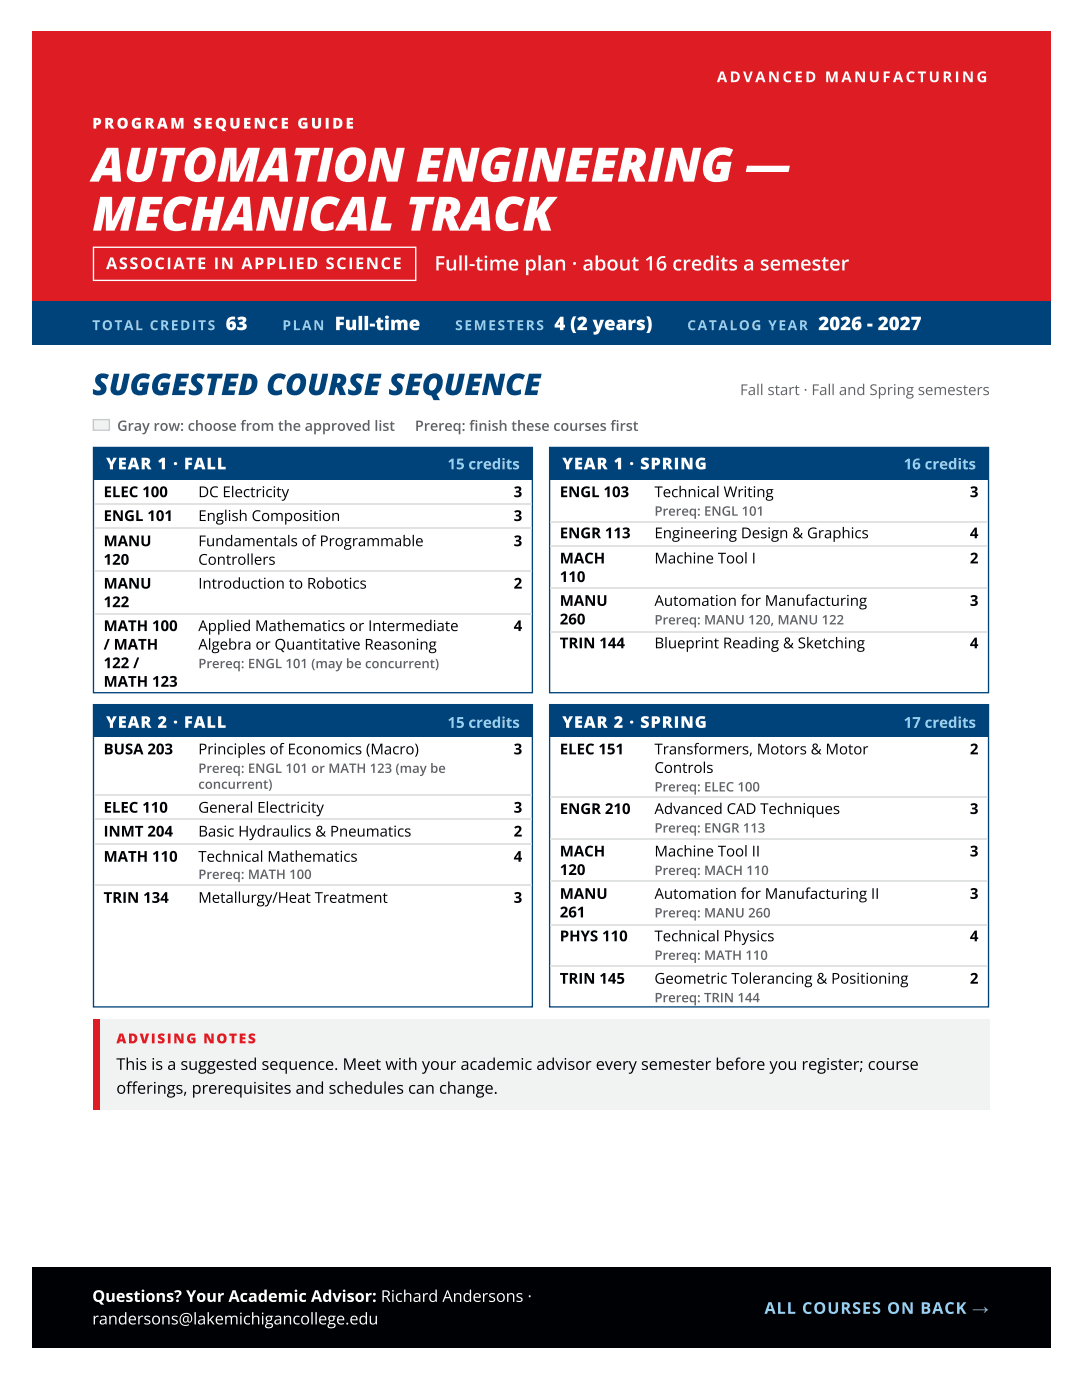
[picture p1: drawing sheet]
<svg xmlns="http://www.w3.org/2000/svg" width="216mm" height="279mm" viewBox="0 0 216 279" stroke-linecap="round" stroke-linejoin="round" font-family="sans-serif">
<defs><g id="words">
<g font-size="9.5" fill="#fff">
<text x="18.4" y="36.2">AUTOMATION ENGINEERING —</text>
<text x="18.4" y="46">MECHANICAL TRACK</text>
</g>
<text font-size="6" fill="#00437b" x="18.4" y="78.8">SUGGESTED COURSE SEQUENCE</text>
<text font-size="4" fill="#fff" x="86.7" y="54">Full-time plan · about 16 credits a semester</text>
<g font-size="3.7" fill="#fff">
<text x="45" y="65.9">63</text>
<text x="66.8" y="65.9">Full-time</text>
<text x="110.6" y="65.9">4 (2 years)</text>
<text x="163.3" y="65.9">2026 - 2027</text>
</g>
<g font-size="3.2" fill="#fff">
<text x="21.2" y="53.7">ASSOCIATE IN APPLIED SCIENCE</text>
<text x="21.2" y="93.7">YEAR 1 · FALL</text>
<text x="112.2" y="93.7">YEAR 1 · SPRING</text>
<text x="21.2" y="145.3">YEAR 2 · FALL</text>
<text x="112.2" y="145.3">YEAR 2 · SPRING</text>
<text x="18.4" y="259.8">Questions? Your Academic Advisor: Richard Andersons ·</text>
<text x="18.4" y="264.3">randersons@lakemichigancollege.edu</text>
</g>
<g font-size="3.2" fill="#000104">
<text x="23.2" y="213.5">This is a suggested sequence. Meet with your academic advisor every semester before you register; course</text>
<text x="23.2" y="218.3">oferings, prerequisites and schedules can change.</text>
<text x="25.2" y="218.3">f</text>
</g>
<text font-size="3.2" fill="#96d1f2" x="152.5" y="262.2">ALL COURSES ON BACK →</text>
<g font-size="3" fill="#fff">
<text x="143" y="16.4">ADVANCED MANUFACTURING</text>
<text x="18.4" y="25.7">PROGRAM SEQUENCE GUIDE</text>
</g>
<text font-size="3" fill="#5f6369" x="147.7" y="78.8">Fall start · Fall and Spring semesters</text>
<g font-size="3" fill="#96d1f2">
<text x="89.3" y="93.7">15 credits</text>
<text x="180.3" y="93.7">16 credits</text>
<text x="89.3" y="145.3">15 credits</text>
<text x="180.3" y="145.3">17 credits</text>
</g>
<g font-size="3" fill="#000104">
<text x="20.7" y="99.2">ELEC 100</text>
<text x="39.6" y="99.2">DC Electricity</text>
<text x="102.5" y="99.2">3</text>
<text x="111.7" y="99.2">ENGL 103</text>
<text x="130.6" y="99.2">Technical Writing</text>
<text x="193.5" y="99.2">3</text>
<text x="20.7" y="104">ENGL 101</text>
<text x="39.6" y="104">English Composition</text>
<text x="102.5" y="104">3</text>
<text x="111.7" y="107.4">ENGR 113</text>
<text x="130.6" y="107.4">Engineering Design &amp; Graphics</text>
<text x="193.5" y="107.4">4</text>
<text x="20.7" y="109">MANU</text>
<text x="20.7" y="112.7">120</text>
<text x="39.6" y="109">Fundamentals of Programmable</text>
<text x="39.6" y="112.7">Controllers</text>
<text x="102.5" y="109">3</text>
<text x="111.7" y="112.4">MACH</text>
<text x="130.6" y="112.4">Machine Tool I</text>
<text x="193.5" y="112.4">2</text>
<text x="20.7" y="117.5">MANU</text>
<text x="39.6" y="117.5">Introduction to Robotics</text>
<text x="102.5" y="117.5">2</text>
<text x="111.7" y="116.2">110</text>
<text x="20.7" y="121.2">122</text>
<text x="20.7" y="125.9">MATH 100</text>
<text x="39.6" y="125.9">Applied Mathematics or Intermediate</text>
<text x="102.5" y="125.9">4</text>
<text x="111.7" y="120.9">MANU</text>
<text x="111.7" y="124.6">260</text>
<text x="130.6" y="120.9">Automation for Manufacturing</text>
<text x="193.5" y="120.9">3</text>
<text x="20.7" y="129.6">/ MATH</text>
<text x="39.6" y="129.6">Algebra or Quantitative Reasoning</text>
<text x="111.7" y="129.4">TRIN 144</text>
<text x="130.6" y="129.4">Blueprint Reading &amp; Sketching</text>
<text x="193.5" y="129.4">4</text>
<text x="20.7" y="133.3">122 /</text>
<text x="20.7" y="137.1">MATH 123</text>
<text x="20.7" y="150.5">BUSA 203</text>
<text x="39.6" y="150.5">Principles of Economics (Macro)</text>
<text x="102.5" y="150.5">3</text>
<text x="111.7" y="150.5">ELEC 151</text>
<text x="130.6" y="150.5">Transformers, Motors &amp; Motor</text>
<text x="130.6" y="154.3">Controls</text>
<text x="193.5" y="150.5">2</text>
<text x="20.7" y="162.2">ELEC 110</text>
<text x="20.7" y="167">INMT 204</text>
<text x="39.6" y="162.2">General Electricity</text>
<text x="39.6" y="167">Basic Hydraulics &amp; Pneumatics</text>
<text x="102.5" y="162.2">3</text>
<text x="102.5" y="167">2</text>
<text x="111.7" y="162.5">ENGR 210</text>
<text x="130.6" y="162.5">Advanced CAD Techniques</text>
<text x="193.5" y="162.5">3</text>
<text x="20.7" y="172">MATH 110</text>
<text x="39.6" y="172">Technical Mathematics</text>
<text x="102.5" y="172">4</text>
<text x="111.7" y="170.9">MACH</text>
<text x="130.6" y="170.9">Machine Tool II</text>
<text x="193.5" y="170.9">3</text>
<text x="111.7" y="174.6">120</text>
<text x="111.7" y="179.4">MANU</text>
<text x="130.6" y="179.4">Automation for Manufacturing II</text>
<text x="193.5" y="179.4">3</text>
<text x="20.7" y="180.2">TRIN 134</text>
<text x="39.6" y="180.2">Metallurgy/Heat Treatment</text>
<text x="102.5" y="180.2">3</text>
<text x="111.7" y="183.1">261</text>
<text x="111.7" y="187.9">PHYS 110</text>
<text x="130.6" y="187.9">Technical Physics</text>
<text x="193.5" y="187.9">4</text>
<text x="111.7" y="196.3">TRIN 145</text>
<text x="130.6" y="196.3">Geometric Tolerancing &amp; Positioning</text>
<text x="193.5" y="196.3">2</text>
</g>
<g font-size="2.9" fill="#5f6369">
<text x="23.4" y="86">Gray row: choose from the approved list</text>
<text x="82.8" y="86">Prereq: fnish these courses frst</text>
<text x="93.6" y="86">i</text>
<text x="121.8" y="86">i</text>
</g>
<g font-size="2.7" fill="#96d1f2">
<text x="18.4" y="65.9">TOTAL CREDITS</text>
<text x="56.4" y="65.9">PLAN</text>
<text x="90.8" y="65.9">SEMESTERS</text>
<text x="137.1" y="65.9">CATALOG YEAR</text>
</g>
<text font-size="2.7" fill="#de1c24" x="23.2" y="208.2">ADVISING NOTES</text>
<g font-size="2.6" fill="#5f6369">
<text x="130.6" y="102.9">Prereq: ENGL 101</text>
<text x="130.6" y="124.6">Prereq: MANU 120, MANU 122</text>
<text x="39.6" y="133.3">Prereq: ENGL 101 (may be concurrent)</text>
<text x="39.6" y="154.3">Prereq: ENGL 101 or MATH 123 (may be</text>
<text x="39.6" y="157.4">concurrent)</text>
<text x="130.6" y="158">Prereq: ELEC 100</text>
<text x="130.6" y="166.2">Prereq: ENGR 113</text>
<text x="39.6" y="175.4">Prereq: MATH 100</text>
<text x="130.6" y="174.6">Prereq: MACH 110</text>
<text x="130.6" y="183.1">Prereq: MANU 260</text>
<text x="130.6" y="191.6">Prereq: MATH 110</text>
<text x="130.6" y="200">Prereq: TRIN 144</text>
</g>
</g></defs>
<path d="M6.3 6.4h203.2v53.7h-203.2z" fill="#de1c24"/>
<path d="M18.7 49.3h64.2v6.7h-64.2z" fill="none" stroke="#fff" stroke-width=".26"/>
<path d="M6.3 60.1h203.2v8.7h-203.2z" fill="#00437b"/>
<path d="M18.5 83.6h3.5v2.4h-3.5z" fill="#f1f2f2"/>
<path d="M18.7 83.7h3.1v2.2h-3.1z" fill="none" stroke="#c7c9c8" stroke-width=".26"/>
<path d="M18.5 89.2h87.9v49.2h-87.9z" fill="#fff"/>
<path d="M18.7 89.3h87.5v48.9h-87.5z" fill="none" stroke="#00437b" stroke-width=".26"/>
<path d="M18.8 89.4h87.3v6.4h-87.3z" fill="#00437b"/>
<path d="M18.8 100.7h87.3M18.8 105.4h87.3M18.8 113.9h87.3M18.8 122.6h87.3" fill="none" stroke="#e1e3e3" stroke-width=".26"/>
<path d="M109.5 89.2h87.9v49.2h-87.9z" fill="#fff"/>
<path d="M109.7 89.3h87.5v48.9h-87.5z" fill="none" stroke="#00437b" stroke-width=".26"/>
<path d="M109.8 89.4h87.3v6.4h-87.3z" fill="#00437b"/>
<path d="M109.8 104.1h87.3M109.8 108.9h87.3M109.8 117.3h87.3M109.8 126.1h87.3" fill="none" stroke="#e1e3e3" stroke-width=".26"/>
<path d="M18.5 140.5h87.9v60.6h-87.9z" fill="#fff"/>
<path d="M18.7 140.6h87.5v60.4h-87.5z" fill="none" stroke="#00437b" stroke-width=".26"/>
<path d="M18.8 140.8h87.3v6.3h-87.3z" fill="#00437b"/>
<path d="M18.8 158.6h87.3M18.8 163.4h87.3M18.8 168.4h87.3M18.8 176.6h87.3" fill="none" stroke="#e1e3e3" stroke-width=".26"/>
<path d="M109.5 140.5h87.9v60.6h-87.9z" fill="#fff"/>
<path d="M109.7 140.6h87.5v60.4h-87.5z" fill="none" stroke="#00437b" stroke-width=".26"/>
<path d="M109.8 140.8h87.3v6.3h-87.3z" fill="#00437b"/>
<path d="M109.8 159.1h87.3M109.8 167.3h87.3M109.8 175.8h87.3M109.8 184.5h87.3M109.8 192.7h87.3" fill="none" stroke="#e1e3e3" stroke-width=".26"/>
<path d="M18.5 203.5h178.9v18h-178.9z" fill="#f1f2f2"/>
<path d="M18.5 203.5h1.3v18h-1.3z" fill="#de1c24"/>
<path d="M6.3 252.9h203.2v16.2h-203.2z" fill="#000104"/>
<use href="#words"/>
</svg>
